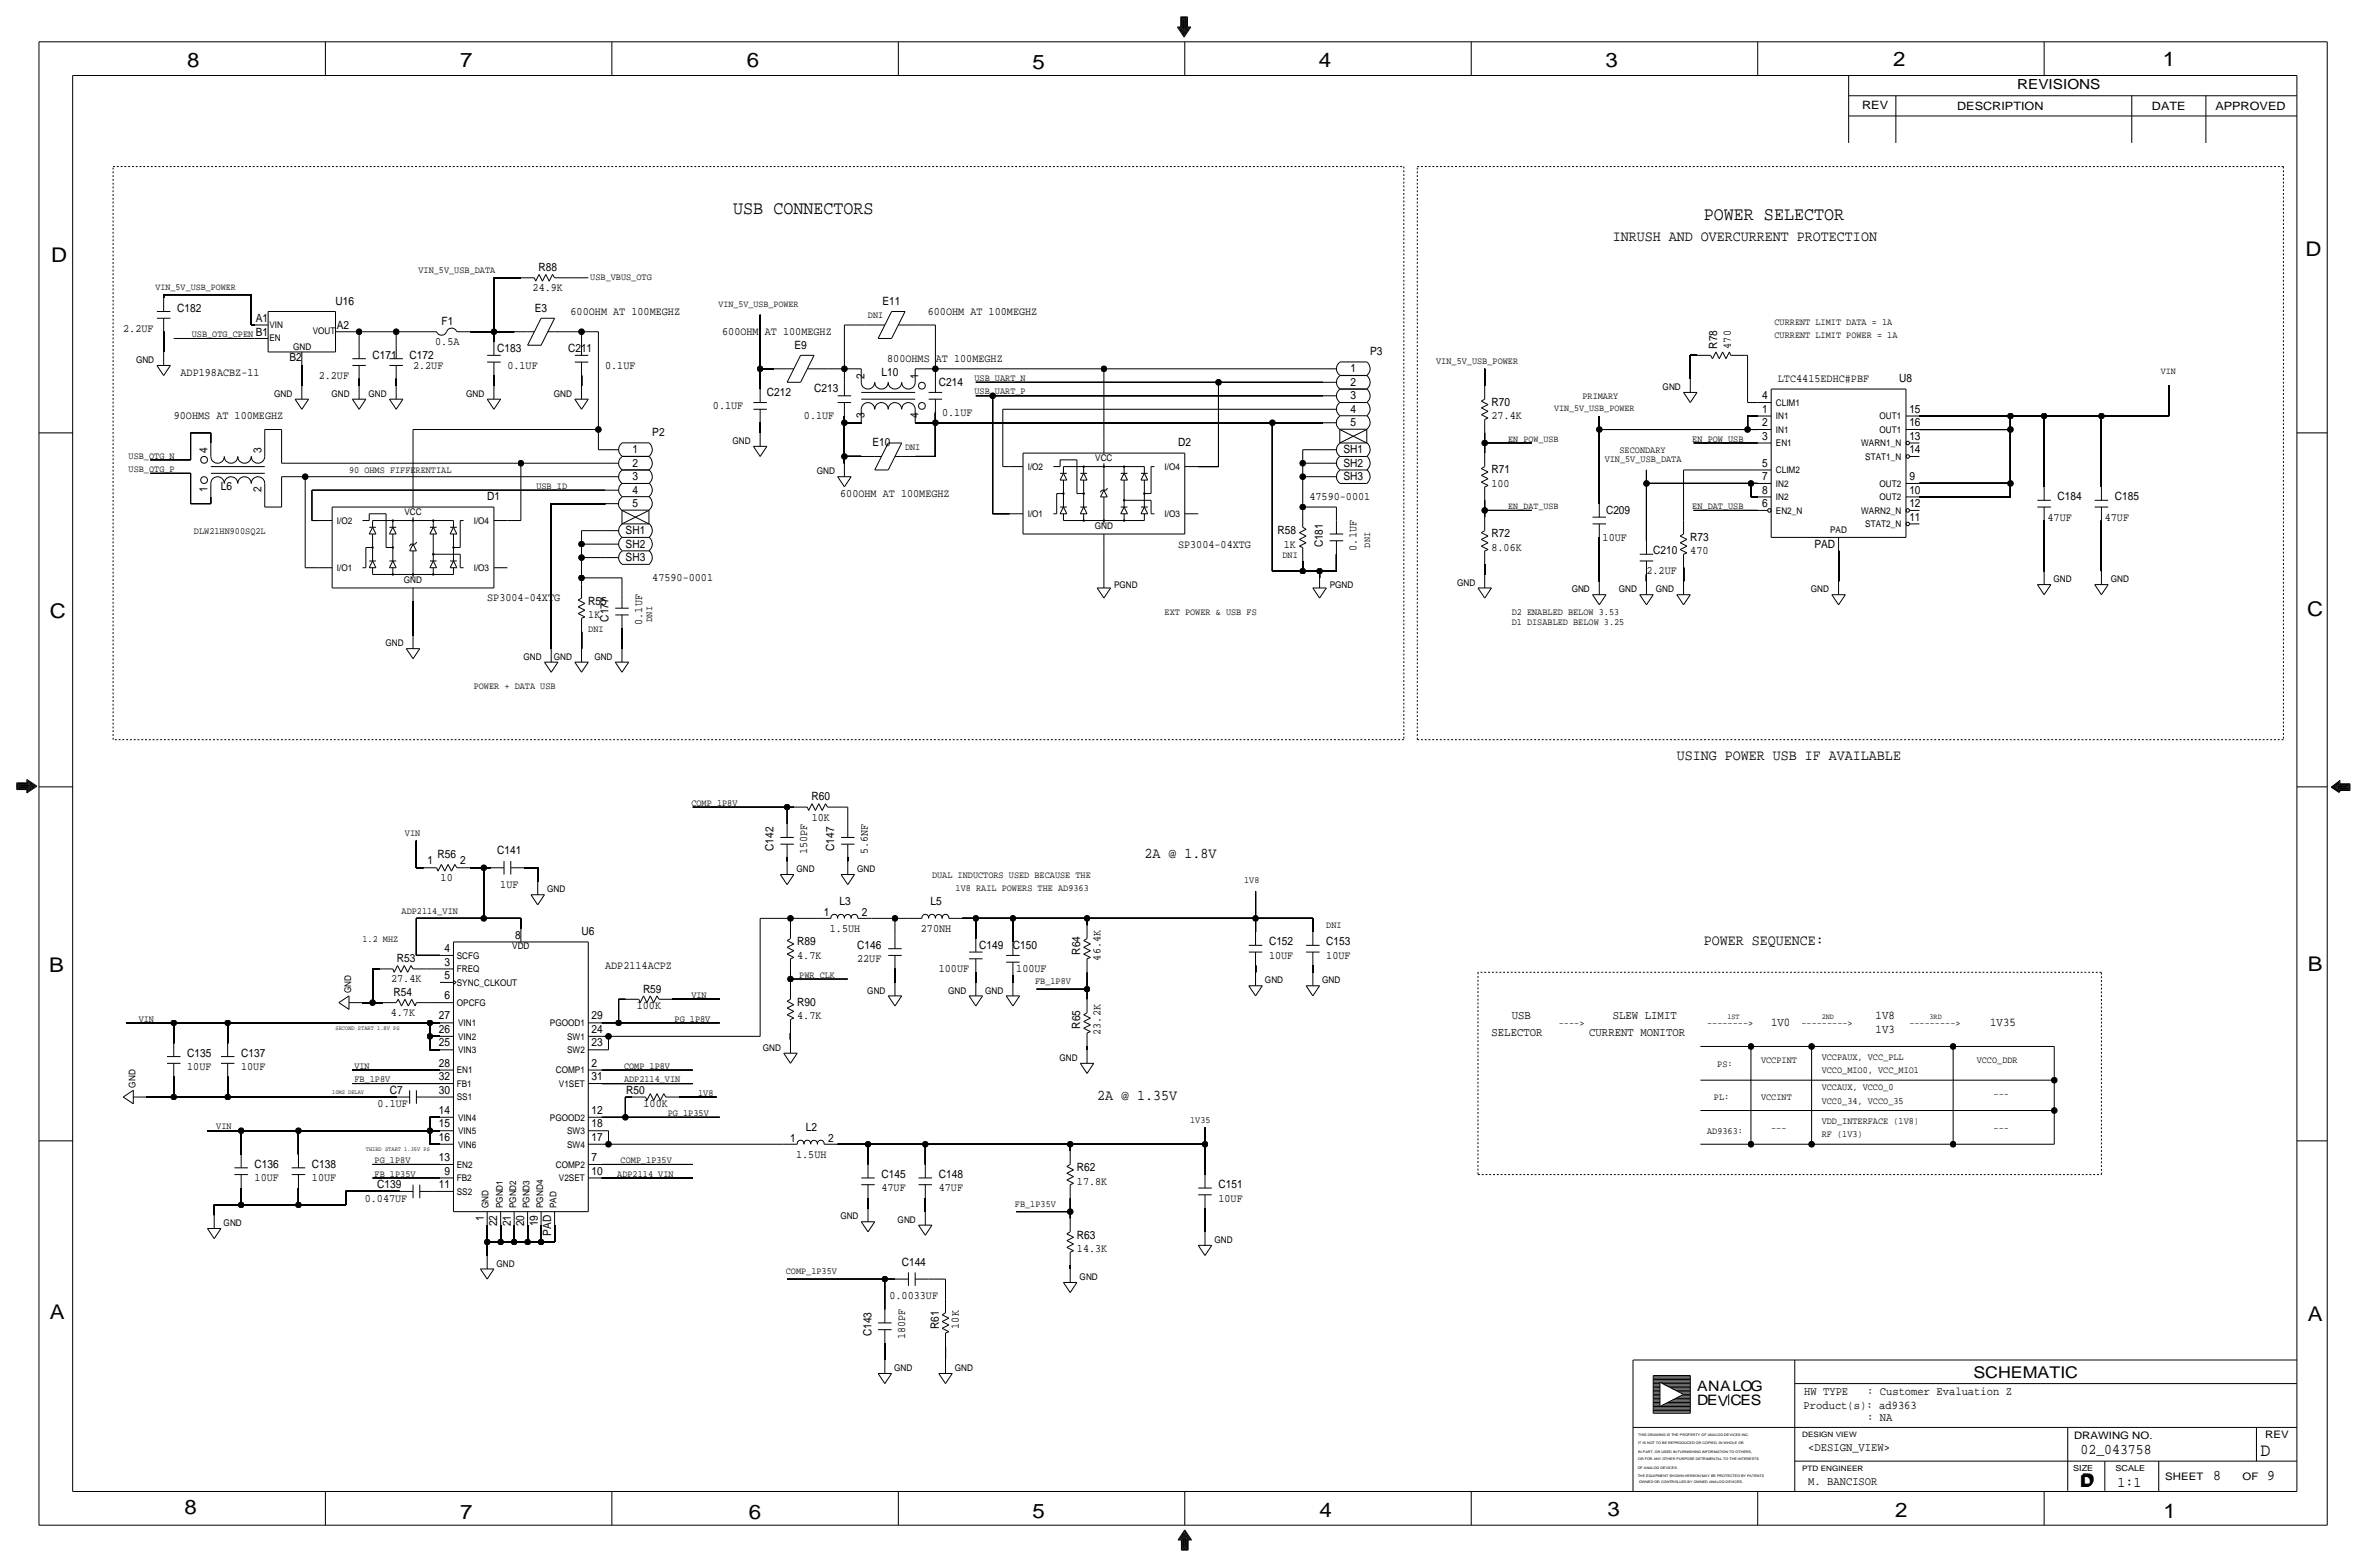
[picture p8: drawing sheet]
<svg xmlns="http://www.w3.org/2000/svg" width="892mm" height="590mm" viewBox="0 0 892 590" stroke-linecap="round" stroke-linejoin="round" font-family="sans-serif">
<defs><g id="words">
<g font-size="7.6">
<text x="70.6" y="25.4">8</text>
<text x="173.4" y="25.4">7</text>
<text x="281.4" y="25.1">6</text>
<text x="389.1" y="26.2">5</text>
<text x="497" y="25.4">4</text>
<text x="605" y="25.1">3</text>
<text x="713.4" y="24.9">2</text>
<text x="815" y="24.9">1</text>
<text x="19.3" y="98.8">D</text>
<text x="868.9" y="96.5">D</text>
<text x="18.7" y="232.7">C</text>
<text x="869.4" y="232.2">C</text>
<text x="869.6" y="365.8">B</text>
<text x="18.5" y="366">B</text>
<text x="18.7" y="496.8">A</text>
<text x="869.6" y="497.6">A</text>
<text x="69.5" y="570.5">8</text>
<text x="173.4" y="572.3">7</text>
<text x="282.1" y="572.3">6</text>
<text x="389.1" y="571.8">5</text>
<text x="497.3" y="571.5">4</text>
<text x="605.7" y="571.2">3</text>
<text x="714.2" y="571.5">2</text>
<text x="815.3" y="572">1</text>
</g>
<g font-size="7.1">
<text x="276.3" y="80.5">USB CONNECTORS</text>
<text x="642.1" y="83.1">POWER SELECTOR</text>
</g>
<text font-size="7" x="851.9" y="548.4">D</text>
<g font-size="6.1">
<text x="743.7" y="518.9">SCHEMATIC</text>
<text x="783.8" y="560.3">D</text>
<text x="784.3" y="559.8">D</text>
</g>
<g font-size="5.6">
<text x="607.8" y="90.7">INRUSH AND OVERCURRENT PROTECTION</text>
<text x="631.9" y="286.3">USING POWER USB IF AVAILABLE</text>
<text x="431.2" y="323.1">2A @ 1.8V</text>
<text x="642.1" y="356.1">POWER SEQUENCE:</text>
<text x="413.5" y="414.5">2A @ 1.35V</text>
<text x="784" y="547.9">02_043758</text>
<text x="834.1" y="557.5">8</text>
<text x="854.4" y="557.5">9</text>
<text x="798" y="560.1">1:1</text>
</g>
<g font-size="5.4">
<text x="639.5" y="524.2">ANALOG</text>
<text x="639.5" y="529.3">DEVCES</text>
</g>
<text font-size="5.2" x="760.2" y="33.5">REVISIONS</text>
<g font-size="4.5">
<text x="569.7" y="384">USB</text>
<text x="607.8" y="384">SLEW LIMIT</text>
<text x="667.5" y="386.6">1V0</text>
<text x="706.8" y="389.1">1V3</text>
<text x="706.8" y="384">1V8</text>
<text x="750" y="386.6">1V35</text>
<text x="562.1" y="390.4">SELECTOR</text>
<text x="598.9" y="390.4">CURRENT MONITOR</text>
</g>
<g font-size="4.4">
<text x="679.9" y="525.5">HW TYPE</text>
<text x="703.6" y="525.5">: Customer Evaluation Z</text>
<text x="679.7" y="530.9">Product(s): ad9363</text>
<text x="703.6" y="535.2">: NA</text>
<text x="681.4" y="546.6">&lt;DESIGN_VIEW&gt;</text>
<text x="681.4" y="559.3">M. BANCISOR</text>
</g>
<g font-size="4.3">
<text x="701.8" y="41.1">REV</text>
<text x="737.6" y="41.4">DESCRIPTION</text>
<text x="811" y="41.4">DATE</text>
<text x="834.8" y="41.4">APPROVED</text>
<text x="202.9" y="102.1">R88</text>
<text x="200.7" y="109.7">24.9K</text>
<text x="66.8" y="117.3">C182</text>
<text x="126.4" y="114.8">U16</text>
<text x="201.6" y="117.3">E3</text>
<text x="215" y="118.6">600OHM AT 100MEGHZ</text>
<text x="332.6" y="114.8">E11</text>
<text x="349.6" y="118.6">600OHM AT 100MEGHZ</text>
<text x="46.4" y="125">2.2UF</text>
<text x="96.4" y="121.4">A1</text>
<text x="126.9" y="124">A2</text>
<text x="166.4" y="122.4">F1</text>
<text x="96.4" y="126.5">B1</text>
<text x="164" y="130">0.5A</text>
<text x="272.2" y="126.2">600OHM AT 100MEGHZ</text>
<text x="299.4" y="131.3">E9</text>
<text x="647.1" y="131.3" transform="rotate(-90 647.1 131.3)">R78</text>
<text x="652.2" y="131.3" transform="rotate(-90 652.2 131.3)">470</text>
<text x="109.1" y="136.1">B2</text>
<text x="140.4" y="135.1">C171</text>
<text x="154.4" y="135.1">C172</text>
<text x="187.4" y="132.6">C183</text>
<text x="214.1" y="132.6">C211</text>
<text x="334.3" y="136.4">800OHMS AT 100MEGHZ</text>
<text x="516.3" y="133.9">P3</text>
<text x="68" y="141.5">ADP198ACBZ-11</text>
<text x="120.1" y="142.7">2.2UF</text>
<text x="155.7" y="138.9">2.2UF</text>
<text x="191.2" y="138.9">0.1UF</text>
<text x="228" y="138.9">0.1UF</text>
<text x="325.8" y="142.7" transform="rotate(-90 325.8 142.7)">2</text>
<text x="332.2" y="141.5">L10</text>
<text x="346.2" y="142.7" transform="rotate(-90 346.2 142.7)">1</text>
<text x="508.9" y="140.2">1</text>
<text x="289" y="149.1">C212</text>
<text x="306.8" y="147.8">C213</text>
<text x="353.8" y="145.3">C214</text>
<text x="508.9" y="145.3">2</text>
<text x="670" y="144">LTC4415EDHC#PBF</text>
<text x="715.7" y="144">U8</text>
<text x="268.7" y="154.2">0.1UF</text>
<text x="508.9" y="155.4">4</text>
<text x="508.9" y="150.4">3</text>
<text x="562.1" y="152.9">R70</text>
<text x="664.1" y="155.4">1</text>
<text x="664.1" y="150.4">4</text>
<text x="719.5" y="155.4">15</text>
<text x="65.5" y="158">90OHMS AT 100MEGHZ</text>
<text x="303" y="158">0.1UF</text>
<text x="325.8" y="157.6" transform="rotate(-90 325.8 157.6)">3</text>
<text x="346.2" y="157.6" transform="rotate(-90 346.2 157.6)">4</text>
<text x="355" y="156.7">0.1UF</text>
<text x="508.9" y="160.5">5</text>
<text x="562.1" y="158">27.4K</text>
<text x="664.1" y="160.5">2</text>
<text x="719.5" y="160.5">16</text>
<text x="245.8" y="164.3">P2</text>
<text x="664.1" y="165.6">3</text>
<text x="719.5" y="165.6">13</text>
<text x="78.2" y="170.7" transform="rotate(-90 78.2 170.7)">4</text>
<text x="98.5" y="170.7" transform="rotate(-90 98.5 170.7)">3</text>
<text x="238.4" y="170.7">1</text>
<text x="328.8" y="168.1">E10</text>
<text x="443.9" y="168.1">D2</text>
<text x="506.3" y="170.7">SH1</text>
<text x="719.5" y="170.7">14</text>
<text x="238.4" y="175.8">2</text>
<text x="506.3" y="175.8">SH2</text>
<text x="562.1" y="178.3">R71</text>
<text x="664.1" y="175.8">5</text>
<text x="78.2" y="185.5" transform="rotate(-90 78.2 185.5)">1</text>
<text x="83.3" y="184.7">L6</text>
<text x="98.5" y="185.5" transform="rotate(-90 98.5 185.5)">2</text>
<text x="238.4" y="185.9">4</text>
<text x="238.4" y="180.8">3</text>
<text x="506.3" y="180.8">SH3</text>
<text x="562.1" y="183.4">100</text>
<text x="664.1" y="180.8">7</text>
<text x="664.1" y="185.9">8</text>
<text x="719.5" y="180.8">9</text>
<text x="719.5" y="185.9">10</text>
<text x="183.6" y="188.5">D1</text>
<text x="238.4" y="191">5</text>
<text x="316.6" y="187.2">600OHM AT 100MEGHZ</text>
<text x="493.5" y="188.5">47590-0001</text>
<text x="664.1" y="191">6</text>
<text x="719.5" y="191">12</text>
<text x="775.4" y="188.5">C184</text>
<text x="797" y="188.5">C185</text>
<text x="605.2" y="193.5">C209</text>
<text x="719.5" y="196.1">11</text>
<text x="771.6" y="196.1">47UF</text>
<text x="793.2" y="196.1">47UF</text>
<text x="235.8" y="201.2">SH1</text>
<text x="481.4" y="201.2">R58</text>
<text x="562.1" y="202.4">R72</text>
<text x="604" y="203.7">10UF</text>
<text x="637" y="203.7">R73</text>
<text x="235.8" y="206.2">SH2</text>
<text x="443.9" y="206.2">SP3004-04XTG</text>
<text x="483.8" y="206.2">1K</text>
<text x="498.6" y="206.2" transform="rotate(-90 498.6 206.2)">C181</text>
<text x="511.3" y="207.4" transform="rotate(-90 511.3 207.4)">0.1UF</text>
<text x="562.1" y="207.5">8.06K</text>
<text x="623" y="208.8">C210</text>
<text x="637" y="208.8">470</text>
<text x="683.7" y="206.2">PAD</text>
<text x="235.8" y="211.3">SH3</text>
<text x="245.8" y="218.9">47590-0001</text>
<text x="620.5" y="216.4">2.2UF</text>
<text x="183.6" y="226.6">SP3004-04XTG</text>
<text x="221.7" y="227.8">R55</text>
<text x="221.7" y="232.9">1K</text>
<text x="229.3" y="234.2" transform="rotate(-90 229.3 234.2)">C177</text>
<text x="242" y="235.3" transform="rotate(-90 242 235.3)">0.1UF</text>
<text x="305.8" y="301.5">R60</text>
<text x="305.9" y="309.1">10K</text>
<text x="164.8" y="323.1">R56</text>
<text x="187.4" y="321.8">C141</text>
<text x="291.5" y="320.5" transform="rotate(-90 291.5 320.5)">C142</text>
<text x="304.2" y="321.7" transform="rotate(-90 304.2 321.7)">150PF</text>
<text x="314.4" y="320.5" transform="rotate(-90 314.4 320.5)">C147</text>
<text x="327.1" y="321.7" transform="rotate(-90 327.1 321.7)">5.6NF</text>
<text x="161.1" y="325.6">1</text>
<text x="173.4" y="325.6">2</text>
<text x="166.1" y="332">10</text>
<text x="188.5" y="334.5">1UF</text>
<text x="316.3" y="340.9">L3</text>
<text x="350.6" y="340.9">L5</text>
<text x="310.5" y="344.9">1</text>
<text x="324.8" y="344.9">2</text>
<text x="194.2" y="353.6">8</text>
<text x="219.2" y="352.3">U6</text>
<text x="312.7" y="351">1.5UH</text>
<text x="347" y="351">270NH</text>
<text x="167.5" y="358.6">4</text>
<text x="300.4" y="356.1">R89</text>
<text x="323" y="357.4">C146</text>
<text x="369" y="357.4">C149</text>
<text x="381.7" y="357.4">C150</text>
<text x="407.1" y="359.6" transform="rotate(-90 407.1 359.6)">R64</text>
<text x="478.2" y="356.1">C152</text>
<text x="499.8" y="356.1">C153</text>
<text x="149.6" y="362.5">R53</text>
<text x="167.5" y="363.7">3</text>
<text x="228" y="365">ADP2114ACPZ</text>
<text x="300.4" y="361.2">4.7K</text>
<text x="323" y="362.5">22UF</text>
<text x="414.7" y="361.8" transform="rotate(-90 414.7 361.8)">46.4K</text>
<text x="478.2" y="361.2">10UF</text>
<text x="499.8" y="361.2">10UF</text>
<text x="147.4" y="370.1">27.4K</text>
<text x="167.5" y="368.8">5</text>
<text x="353.8" y="366.3">100UF</text>
<text x="383" y="366.3">100UF</text>
<text x="148.3" y="375.2">R54</text>
<text x="167.5" y="376.4">6</text>
<text x="242.3" y="373.9">R59</text>
<text x="147.3" y="382.8">4.7K</text>
<text x="240" y="380.2">100K</text>
<text x="300.4" y="379">R90</text>
<text x="165.4" y="384">27</text>
<text x="165.4" y="389.1">26</text>
<text x="223" y="389.1">24</text>
<text x="223" y="384">29</text>
<text x="300.4" y="384">4.7K</text>
<text x="407.1" y="387.6" transform="rotate(-90 407.1 387.6)">R65</text>
<text x="414.7" y="389.8" transform="rotate(-90 414.7 389.8)">23.2K</text>
<text x="165.4" y="394.2">25</text>
<text x="223" y="394.2">23</text>
<text x="70.6" y="398">C135</text>
<text x="90.9" y="398">C137</text>
<text x="165.4" y="401.8">28</text>
<text x="223" y="401.8">2</text>
<text x="70.6" y="403.1">10UF</text>
<text x="90.9" y="403.1">10UF</text>
<text x="165.4" y="406.9">32</text>
<text x="223" y="406.9">31</text>
<text x="146.9" y="412">C7</text>
<text x="165.4" y="412">30</text>
<text x="236" y="412">R50</text>
<text x="142.3" y="417.1">0.1UF</text>
<text x="165.4" y="419.6">14</text>
<text x="223" y="419.6">12</text>
<text x="242.5" y="417.1">100K</text>
<text x="165.4" y="424.7">15</text>
<text x="223" y="424.7">18</text>
<text x="303.6" y="426">L2</text>
<text x="165.4" y="429.8">16</text>
<text x="223" y="429.8">17</text>
<text x="297.8" y="430">1</text>
<text x="312.1" y="430">2</text>
<text x="165.4" y="437.4">13</text>
<text x="223" y="437.4">7</text>
<text x="300" y="436.1">1.5UH</text>
<text x="96" y="439.9">C136</text>
<text x="117.6" y="439.9">C138</text>
<text x="167.5" y="442.5">9</text>
<text x="223" y="442.5">10</text>
<text x="332.2" y="443.7">C145</text>
<text x="353.8" y="443.7">C148</text>
<text x="405.8" y="441.2">R62</text>
<text x="96" y="445">10UF</text>
<text x="117.6" y="445">10UF</text>
<text x="142.2" y="447.5">C139</text>
<text x="165.4" y="447.5">11</text>
<text x="332.2" y="448.8">47UF</text>
<text x="353.8" y="448.8">47UF</text>
<text x="405.8" y="446.3">17.8K</text>
<text x="459.2" y="447.5">C151</text>
<text x="137.5" y="452.6">0.047UF</text>
<text x="459.2" y="452.6">10UF</text>
<text x="182.3" y="459.8" transform="rotate(-90 182.3 459.8)">1</text>
<text x="187.4" y="462" transform="rotate(-90 187.4 462)">22</text>
<text x="192.5" y="462" transform="rotate(-90 192.5 462)">21</text>
<text x="197.6" y="462" transform="rotate(-90 197.6 462)">20</text>
<text x="202.6" y="462" transform="rotate(-90 202.6 462)">19</text>
<text x="207.7" y="465.6" transform="rotate(-90 207.7 465.6)">PAD</text>
<text x="405.8" y="466.6">R63</text>
<text x="405.8" y="471.7">14.3K</text>
<text x="339.8" y="476.8">C144</text>
<text x="335.2" y="489.5">0.0033UF</text>
<text x="328.4" y="503.4" transform="rotate(-90 328.4 503.4)">C143</text>
<text x="353.8" y="500.6" transform="rotate(-90 353.8 500.6)">R61</text>
<text x="361.4" y="500.5" transform="rotate(-90 361.4 500.5)">10K</text>
<text x="341.1" y="504.6" transform="rotate(-90 341.1 504.6)">180PF</text>
</g>
<g font-size="3.9">
<text x="781.6" y="542.1">DRAWING NO.</text>
<text x="853.6" y="541.8">REV</text>
<text x="816" y="557.4">SHEET</text>
<text x="845.1" y="557.5">OF</text>
</g>
<g font-size="3.6">
<text x="157.7" y="102.9">VIN_5V_USB_DATA</text>
<text x="222.5" y="105.4">USB_VBUS_OTG</text>
<text x="327.1" y="119.9">DNI</text>
<text x="668.7" y="122.4">CURRENT LIMIT DATA = 1A</text>
<text x="72.3" y="127">USB_OTG_CPEN</text>
<text x="668.7" y="127.5">CURRENT LIMIT POWER = 1A</text>
<text x="541.2" y="137.2">VIN_5V_USB_POWER</text>
<text x="367.2" y="143.5">USB_UART_N</text>
<text x="367.2" y="148.6">USB_UART_P</text>
<text x="596.3" y="150.4">PRIMARY</text>
<text x="637.7" y="166.4">EN_POW_USB</text>
<text x="48.5" y="172.7">USB_OTG_N</text>
<text x="341.1" y="169.4">DNI</text>
<text x="604.7" y="174">VIN_5V_USB_DATA</text>
<text x="610.3" y="170.7">SECONDARY</text>
<text x="48.5" y="177.8">USB_OTG_P</text>
<text x="131.5" y="178.3">90 OHMS FIFFERENTIAL</text>
<text x="202.1" y="184.1">USB_ID</text>
<text x="637.7" y="191.8">EN_DAT_USB</text>
<text x="73.1" y="201.2">DLW21HN900SQ2L</text>
<text x="516.3" y="206.2" transform="rotate(-90 516.3 206.2)">DNI</text>
<text x="483.3" y="210.1">DNI</text>
<text x="438.9" y="231.6">EXT POWER &amp; USB FS</text>
<text x="569.7" y="231.6">D2 ENABLED BELOW 3.53</text>
<text x="221.7" y="238">DNI</text>
<text x="245.8" y="234.2" transform="rotate(-90 245.8 234.2)">DNI</text>
<text x="569.7" y="235.5">D1 DISABLED BELOW 3.25</text>
<text x="178.5" y="259.6">POWER + DATA USB</text>
<text x="260.6" y="303.5">COMP_1P8V</text>
<text x="152.6" y="315">VIN</text>
<text x="351.2" y="330.7">DUAL INDUCTORS USED BECAUSE THE</text>
<text x="360.1" y="335.8">1V8 RAIL POWERS THE AD9363</text>
<text x="468.8" y="332.7">1V8</text>
<text x="151.3" y="344.2">ADP2114_VIN</text>
<text x="499.8" y="349.8">DNI</text>
<text x="136.6" y="354.8">1.2 MHZ</text>
<text x="301.2" y="368.3">PWR_CLK</text>
<text x="390.1" y="370.8">FB_1P8V</text>
<text x="260.6" y="375.9">VIN</text>
<text x="52.3" y="384.8">VIN</text>
<text x="254.2" y="384.8">PG_1P8V</text>
<text x="587.5" y="386.6">----&gt;</text>
<text x="643.3" y="386.6">--------&gt;</text>
<text x="678.9" y="386.6">---------&gt;</text>
<text x="719.5" y="386.6">---------&gt;</text>
<text x="647.1" y="401.8">PS:</text>
<text x="663.7" y="400.6">VCCPINT</text>
<text x="686.5" y="399.3">VCCPAUX, VCC_PLL</text>
<text x="744.9" y="400.6">VCCO_DDR</text>
<text x="133.6" y="407.7">FB_1P8V</text>
<text x="133.6" y="402.6">VIN</text>
<text x="235.2" y="402.6">COMP_1P8V</text>
<text x="235.2" y="407.7">ADP2114_VIN</text>
<text x="686.5" y="404.4">VCCO_MIO0, VCC_MIO1</text>
<text x="263.1" y="412.7">1V8</text>
<text x="686.5" y="410.7">VCCAUX, VCCO_0</text>
<text x="751.3" y="413.3">---</text>
<text x="645.9" y="414.5">PL:</text>
<text x="663.7" y="414.5">VCCINT</text>
<text x="686.5" y="415.8">VCC0_34, VCCO_35</text>
<text x="81.5" y="425.4">VIN</text>
<text x="251.7" y="420.4">PG_1P35V</text>
<text x="448.5" y="422.9">1V35</text>
<text x="667.5" y="426">---</text>
<text x="686.5" y="423.4">VDD_INTERFACE (1V8)</text>
<text x="751.3" y="426">---</text>
<text x="643.3" y="427.2">AD9363:</text>
<text x="686.5" y="428.5">RF (1V3)</text>
<text x="141.2" y="443.2">FB_1P35V</text>
<text x="141.2" y="438.1">PG_1P8V</text>
<text x="232.6" y="443.2">ADP2114_VIN</text>
<text x="233.9" y="438.1">COMP_1P35V</text>
<text x="382.5" y="454.7">FB_1P35V</text>
<text x="296.1" y="480.1">COMP_1P35V</text>
</g>
<g font-size="3.5">
<text x="58.6" y="109.2">VIN_5V_USB_POWER</text>
<text x="270.7" y="115.6">VIN_5V_USB_POWER</text>
<text x="101.5" y="123.4">VIN</text>
<text x="117.9" y="126">VOUT</text>
<text x="101.5" y="128.5">EN</text>
<text x="110.5" y="131.8">GND</text>
<text x="51.3" y="136.8">GND</text>
<text x="814.3" y="141">VIN</text>
<text x="103.3" y="149.5">GND</text>
<text x="124.9" y="149.5">GND</text>
<text x="138.9" y="149.5">GND</text>
<text x="175.7" y="149.5">GND</text>
<text x="208.7" y="149.5">GND</text>
<text x="626.6" y="147">GND</text>
<text x="585.7" y="154.9">VIN_5V_USB_POWER</text>
<text x="669.2" y="152.9">CLIM1</text>
<text x="669.2" y="158">IN1</text>
<text x="708.3" y="158">OUT1</text>
<text x="276.1" y="167.3">GND</text>
<text x="568.4" y="166.4">EN_POW_USB</text>
<text x="669.2" y="163.1">IN1</text>
<text x="708.3" y="163.1">OUT1</text>
<text x="412.7" y="173.7">VCC</text>
<text x="669.2" y="168.1">EN1</text>
<text x="701.4" y="168.1">WARN1_N</text>
<text x="702.9" y="173.2">STAT1_N</text>
<text x="307.8" y="178.7">GND</text>
<text x="387.3" y="177">I/O2</text>
<text x="438.9" y="177">I/O4</text>
<text x="669.2" y="178.3">CLIM2</text>
<text x="669.2" y="183.4">IN2</text>
<text x="708.3" y="183.4">OUT2</text>
<text x="568.4" y="191.8">EN_DAT_USB</text>
<text x="669.2" y="188.5">IN2</text>
<text x="708.3" y="188.5">OUT2</text>
<text x="126.9" y="197.4">I/O2</text>
<text x="152.4" y="194.1">VCC</text>
<text x="178.5" y="197.4">I/O4</text>
<text x="387.3" y="194.8">I/O1</text>
<text x="438.9" y="194.8">I/O3</text>
<text x="669.2" y="193.5">EN2_N</text>
<text x="701.4" y="193.5">WARN2_N</text>
<text x="412.6" y="199.4">GND</text>
<text x="689.7" y="200.7">PAD</text>
<text x="702.9" y="198.6">STAT2_N</text>
<text x="126.9" y="215.1">I/O1</text>
<text x="178.5" y="215.1">I/O3</text>
<text x="152.2" y="219.7">GND</text>
<text x="419.8" y="221.4">PGND</text>
<text x="501.1" y="221.4">PGND</text>
<text x="549.1" y="220.6">GND</text>
<text x="773.9" y="219.4">GND</text>
<text x="795.5" y="219.4">GND</text>
<text x="592.3" y="223.2">GND</text>
<text x="610.1" y="223.2">GND</text>
<text x="624" y="223.2">GND</text>
<text x="682.5" y="223.2">GND</text>
<text x="145.2" y="243.5">GND</text>
<text x="197.3" y="248.6">GND</text>
<text x="208.7" y="248.6">GND</text>
<text x="224" y="248.6">GND</text>
<text x="300.2" y="328.6">GND</text>
<text x="323" y="328.6">GND</text>
<text x="206.2" y="336.2">GND</text>
<text x="193" y="357.6">VDD</text>
<text x="172.2" y="361.2">SCFG</text>
<text x="172.2" y="371.3">SYNC_CLKOUT</text>
<text x="172.2" y="366.3">FREQ</text>
<text x="476.7" y="370.5">GND</text>
<text x="498.3" y="370.5">GND</text>
<text x="132.4" y="374.1" transform="rotate(-90 132.4 374.1)">GND</text>
<text x="326.9" y="374.3">GND</text>
<text x="357.3" y="374.3">GND</text>
<text x="371.3" y="374.3">GND</text>
<text x="172.2" y="379">OPCFG</text>
<text x="172.7" y="386.6">VIN1</text>
<text x="207.2" y="386.6">PGOOD1</text>
<text x="172.7" y="391.7">VIN2</text>
<text x="213.7" y="391.7">SW1</text>
<text x="287.5" y="395.9">GND</text>
<text x="172.7" y="396.7">VIN3</text>
<text x="213.7" y="396.7">SW2</text>
<text x="399.2" y="399.7">GND</text>
<text x="172.2" y="404.4">EN1</text>
<text x="209.5" y="404.4">COMP1</text>
<text x="51.1" y="409.7" transform="rotate(-90 51.1 409.7)">GND</text>
<text x="172.2" y="409.4">FB1</text>
<text x="210.6" y="409.4">V1SET</text>
<text x="172.2" y="414.5">SS1</text>
<text x="172.7" y="422.1">VIN4</text>
<text x="207.2" y="422.1">PGOOD2</text>
<text x="172.7" y="427.2">VIN5</text>
<text x="213.7" y="427.2">SW3</text>
<text x="172.7" y="432.3">VIN6</text>
<text x="213.7" y="432.3">SW4</text>
<text x="172.2" y="439.9">EN2</text>
<text x="209.5" y="439.9">COMP2</text>
<text x="172.2" y="445">FB2</text>
<text x="210.6" y="445">V2SET</text>
<text x="172.2" y="450.1">SS2</text>
<text x="184.1" y="455.2" transform="rotate(-90 184.1 455.2)">GND</text>
<text x="189.4" y="455.2" transform="rotate(-90 189.4 455.2)">PGND1</text>
<text x="194.5" y="455.2" transform="rotate(-90 194.5 455.2)">PGND2</text>
<text x="199.6" y="455.2" transform="rotate(-90 199.6 455.2)">PGND3</text>
<text x="204.7" y="455.1" transform="rotate(-90 204.7 455.1)">PGND4</text>
<text x="209.8" y="455.2" transform="rotate(-90 209.8 455.2)">PAD</text>
<text x="84.3" y="461.9">GND</text>
<text x="316.7" y="459.4">GND</text>
<text x="338.3" y="460.7">GND</text>
<text x="457.7" y="468.3">GND</text>
<text x="187.1" y="477.2">GND</text>
<text x="406.9" y="482.2">GND</text>
<text x="337" y="516.5">GND</text>
<text x="359.9" y="516.5">GND</text>
</g>
<g font-size="3.1">
<text x="781.3" y="554">SIZE</text>
<text x="797.3" y="554">SCALE</text>
</g>
<g font-size="2.9">
<text x="651" y="384">1ST</text>
<text x="686.5" y="384">2ND</text>
<text x="727.2" y="384">3RD</text>
</g>
<g font-size="2.8">
<text x="679.1" y="541.3">DESIGN VIEW</text>
<text x="679.1" y="554">PTD ENGINEER</text>
</g>
<g font-size="2.3">
<text x="126.4" y="387.9">SECOND START 1.8V PS</text>
<text x="125.2" y="412">10MS DELAY</text>
<text x="137.9" y="433.6">THIRD START 1.35V PS</text>
</g>
<g font-size="1.3">
<text x="617.3" y="541.1">THIS DRAWING IS THE PROPERTY OF ANALOG DEVICES INC.</text>
<text x="617.3" y="543.9">IT IS NOT TO BE REPRODUCED OR COPIED, IN WHOLE OR</text>
<text x="617.3" y="547.2">IN PART, OR USED IN FURNISHING INFORMATION TO OTHERS,</text>
<text x="617.3" y="550">OR FOR ANY OTHER PURPOSE DETRIMENTAL TO THE INTERESTS</text>
<text x="617.2" y="556.3">THE EQUIPMENT SHOWN HEREON MAY BE PROTECTED BY PATENTS</text>
<text x="617.2" y="553.2">OF ANALOG DEVICES.</text>
<text x="617.7" y="558.8">OWNED OR CONTROLLED BY OWNED ANALOG DEVICES.</text>
</g>
</g></defs>
<!-- layer: Nets -->
<g fill="none" stroke="#000" stroke-width=".38">
<path d="M61.7 111v1.3zM61.7 111h33zM94.7 111v11.4zM186.1 104.6v20.4zM186.1 104.6h10.2zM214.1 104.6h7.6zM286.5 118.6v20.3zM61.7 125v7.6zM65.5 127.5h30.5zM94.7 122.4h1.3zM113.7 137.7v7.6zM131.5 125h3.8z"/>
<path d="M135.3 125v5zM135.3 125h14zM149.3 125v5zM149.3 125h10.2zM177.2 125h8.9zM186.1 125v3.8zM186.1 125h7.7zM214.1 125h5.1zM219.2 125v3.8zM219.2 125h6.3zM225.5 125v36.8zM286.5 138.9v7.7z"/>
<path d="M286.5 138.9h5zM311.9 138.9h6.3zM318.2 138.9v5.1zM318.2 138.9h6.4zM318.2 122.4v16.5zM318.2 122.4h7.6zM344.9 138.9h7.6zM346.2 122.4h6.3zM352.5 138.9v3.8zM352.5 138.9h63.5zM352.5 122.4v16.5zM416 138.9v26.7z"/>
<path d="M416 138.9h82.6zM559.5 138.9v6.4zM637 133.9v8.8zM637 133.9h2.5zM657.3 133.9h1.3zM658.6 133.9v17.7zM135.3 142.7v2.6zM149.3 142.7v2.6zM186.1 141.5v3.8zM219.2 141.5v3.8zM286.5 159.3v3.8zM318.2 159.3v12.7z"/>
<path d="M318.2 159.3h6.4zM318.2 156.7v2.6zM344.9 159.3h7.6zM352.5 159.3v12.7zM352.5 155.4v3.9zM352.5 159.3h127zM367.7 149.1h6.4zM367.7 144h91.5zM374.1 149.1v44.4zM374.1 149.1h124.5zM377.9 154.2v21.6zM377.9 154.2h120.7z"/>
<path d="M459.2 144v31.8zM459.2 144h39.4zM479.5 159.3v55.8zM479.5 159.3h19.1zM602.7 156.7v5.1zM658.6 156.7h3.8zM658.6 156.7v5.1zM658.6 151.6h3.8zM723.3 156.7h34.3zM757.6 156.7v5.1zM757.6 156.7h12.7zM770.3 156.7v26.7z"/>
<path d="M770.3 156.7h21.6zM791.9 156.7v26.7zM791.9 156.7h25.4zM817.3 145.3v11.4zM56.6 173.2h15.2zM56.6 178.3h15.2zM71.8 163.1v10.1zM71.8 163.1h7.7zM71.8 178.3v11.4zM79.5 163.1v3.8zM99.8 161.8v5.1zM99.8 161.8h6.3z"/>
<path d="M106.1 161.8v12.7zM106.1 174.5h90.2zM106.1 179.6v11.4zM106.1 179.6h8.9zM115 179.6h113zM115 179.6v34.3zM155.7 161.8v24.1zM155.7 161.8h69.8zM196.3 174.5h31.7zM196.3 174.5v21.6zM225.5 169.4h2.5zM225.5 161.8v7.6z"/>
<path d="M318.2 172v2.5zM318.2 172h6.4zM344.9 172h7.6zM377.9 175.8h2.5zM451.6 175.8h7.6zM490.9 179.6v11.4zM490.9 179.6h7.7zM490.9 174.5v5.1zM490.9 174.5h7.7zM490.9 169.4v5.1zM490.9 169.4h7.7zM559.5 166.9v3.8z"/>
<path d="M559.5 163.1v3.8zM559.5 166.9h17.8zM602.7 161.8v27.9zM602.7 161.8h55.9zM620.5 177v5.1zM634.4 177v19.1zM634.4 177h28zM638.3 166.9h24.1zM658.6 161.8h3.8zM723.3 161.8h34.3zM757.6 161.8v20.3zM71.8 189.7h7.7z"/>
<path d="M79.5 187.2v2.5zM99.8 187.2v3.8zM99.8 191h6.3zM117.6 196.1h2.5zM117.6 184.7v11.4zM117.6 184.7h110.4zM191.2 196.1h5.1zM207.7 189.7v54.6zM207.7 189.7h20.3zM219.2 199.9h8.8zM219.2 199.9v5.1zM374.1 193.5h6.3z"/>
<path d="M490.9 191v2.5zM490.9 191h12.7zM503.6 191v5.1zM559.5 192.3v2.5zM559.5 188.5v3.8zM559.5 192.3h17.8zM620.5 182.1v21.6zM620.5 182.1h39.3zM638.3 192.3h24.1zM659.8 187.2h2.6zM659.8 182.1v5.1zM659.8 182.1h2.6z"/>
<path d="M723.3 187.2h34.3zM723.3 182.1h34.3zM757.6 182.1v5.1zM770.3 196.1v19zM791.9 196.1v19zM115 213.9h5.1zM219.2 205h8.8zM219.2 205v5.1zM219.2 210.1h8.8zM219.2 217.7v2.5zM219.2 210.1v7.6zM219.2 217.7h15.2z"/>
<path d="M234.4 217.7v6.3zM416 206.2v11.5zM479.5 215.1h11.4zM490.9 211.3v3.8zM490.9 215.1h6.4zM497.3 215.1v2.6zM497.3 215.1h6.3zM503.6 208.8v6.3zM559.5 212.6v3.8zM602.7 202.4v16.5zM620.5 216.4v2.5zM634.4 213.9v5z"/>
<path d="M692.9 207.5v11.4zM155.7 226.6v12.7zM219.2 238v6.3zM234.4 236.7v7.6zM156.9 316.7v10.2zM261.1 304h35.5zM296.6 304v6.4zM296.6 304h2.6zM316.9 304h2.6zM319.5 304v6.4zM156.9 326.9h2.6zM177.2 326.9h5.1z"/>
<path d="M182.3 326.9h2.6zM182.3 326.9v19zM197.6 326.9h5zM202.6 326.9v5.1zM296.6 323.1v1.3zM319.5 323.1v1.3zM473.2 335.8v10.1zM156.9 345.9h25.4zM156.9 345.9v14zM156.9 359.9h8.9zM182.3 345.9h14zM196.3 345.9v3.9z"/>
<path d="M286.5 345.9v44.5zM286.5 345.9h11.4zM297.9 345.9v2.6zM297.9 345.9h10.2zM328.4 345.9h8.9zM337.3 345.9v6.4zM337.3 345.9h5zM362.7 345.9h5zM367.7 345.9v7.7zM367.7 345.9h14zM381.7 345.9v8.9zM381.7 345.9h28z"/>
<path d="M409.7 345.9v2.6zM409.7 345.9h63.5zM473.2 345.9v5.1zM473.2 345.9h21.5zM494.7 345.9v5.1zM136.6 377.7h3.8zM140.4 377.7h3.8zM140.4 365v12.7zM140.4 365h2.6zM160.7 365h5.1zM162 377.7h3.8zM233.1 376.4h2.6z"/>
<path d="M233.1 376.4v8.9zM253.4 376.4h17.8zM297.9 368.8v2.5zM297.9 368.8h21.6zM297.9 366.3v2.5zM337.3 365v5.1zM367.7 366.3v3.8zM381.7 367.5v2.6zM390.6 372.6h19.1zM409.7 372.6v3.8zM409.7 366.3v6.3zM473.2 363.7v2.6z"/>
<path d="M494.7 363.7v2.6zM47.7 385.3h17.8zM65.5 385.3v7.6zM65.5 385.3h20.3zM85.8 385.3v7.6zM85.8 385.3h76.2zM162 395.5h3.8zM162 390.4v5.1zM162 390.4h3.8zM162 385.3v5.1zM162 385.3h3.8zM226.8 395.5h2.5z"/>
<path d="M226.8 390.4h2.5zM226.8 385.3h6.3zM229.3 390.4v5.1zM229.3 390.4h57.2zM233.1 385.3h38.1zM297.9 389.1v2.6zM409.7 394.2v1.3zM640.8 394.2h19zM659.8 394.2v36.8zM659.8 394.2h22.9zM682.7 394.2v36.8zM682.7 394.2h53.3z"/>
<path d="M736 394.2v36.8zM736 394.2h38.1zM774.1 394.2v12.7zM55.3 413.3h10.2zM65.5 405.6v7.7zM65.5 413.3h20.3zM85.8 405.6v7.7zM85.8 413.3h63.5zM132.8 403.1h33zM132.8 408.2h33zM162 413.3h3.8zM226.8 403.1h34.3z"/>
<path d="M226.8 408.2h34.3zM235.7 413.3h2.5zM235.7 413.3v7.6zM256 413.3h14zM640.8 418.3h133.3zM640.8 406.9h133.3zM774.1 418.3v12.7zM774.1 406.9v11.4zM78.2 426h12.7zM90.9 426v8.8zM90.9 426h21.6zM112.5 426v8.8z"/>
<path d="M112.5 426h49.5zM140.4 438.7h25.4zM162 431h3.8zM162 420.9h3.8zM162 420.9v5.1zM162 426v5zM162 426h3.8zM226.8 420.9h8.9zM226.8 431h2.5zM226.8 426h2.5zM226.8 438.7h34.3zM229.3 431h66.1z"/>
<path d="M229.3 426v5zM235.7 420.9h35.5zM315.7 431h11.4zM327.1 431v7.7zM327.1 431h21.6zM348.7 431v7.7zM348.7 431h54.6zM403.3 431v2.6zM403.3 431h50.8zM454.1 431v11.5zM454.1 424.7v6.3zM640.8 431h19z"/>
<path d="M659.8 431h22.9zM682.7 431h53.3zM736 431h38.1zM80.7 453.9v3.8zM80.7 453.9h10.2zM90.9 447.5v6.4zM90.9 453.9h21.6zM112.5 447.5v6.4zM112.5 453.9h17.8zM130.3 448.8h20.3zM130.3 448.8v5.1zM140.4 443.7h25.4z"/>
<path d="M163.3 448.8h2.5zM226.8 443.7h34.3zM327.1 451.4v3.8zM348.7 451.4v5zM383 456.4h20.3zM403.3 456.4v2.6zM403.3 451.4v5zM454.1 455.2v8.9zM183.6 467.9v5zM183.6 461.5v6.4zM183.6 467.9h5.1zM188.7 461.5v6.4z"/>
<path d="M188.7 467.9h5.1zM193.8 461.5v6.4zM193.8 467.9h5zM198.8 461.5v6.4zM198.8 467.9h5.1zM203.9 461.5v6.4zM203.9 467.9h5.1zM209 461.5v6.4zM403.3 476.8v1.2zM296.6 481.8h36.9zM333.5 481.8v11.5zM333.5 481.8h3.8z"/>
<path d="M350 481.8h6.3zM356.3 481.8v7.7zM333.5 506v6.3zM356.3 507.2v5.1z"/>
</g>
<path d="M42.6 62.7h486.4M529 62.7v215.9M534.1 62.7h326.4M860.5 62.7v215.9M42.6 278.6v-215.9M529 278.6h-486.4M534.1 278.6v-215.9M860.5 278.6h-326.4M557 366.3v76.2M791.9 366.3h-234.9M557 442.5h234.9M791.9 442.5v-76.2" fill="none" stroke="#000" stroke-width=".38" stroke-dasharray=".7" stroke-linecap="butt"/>
<g fill="#000" stroke="#000" stroke-width=".38">
<circle cx="135.3" cy="125" r="1.07"/>
<circle cx="149.3" cy="125" r="1.07"/>
<circle cx="186.1" cy="125" r="1.07"/>
<circle cx="219.2" cy="125" r="1.07"/>
<circle cx="286.5" cy="138.9" r="1.07"/>
<circle cx="318.2" cy="138.9" r="1.07"/>
<circle cx="352.5" cy="138.9" r="1.07"/>
<circle cx="416" cy="138.9" r="1.07"/>
<circle cx="318.2" cy="159.3" r="1.07"/>
<circle cx="352.5" cy="159.3" r="1.07"/>
<circle cx="374.1" cy="149.1" r="1.07"/>
<circle cx="459.2" cy="144" r="1.07"/>
<circle cx="479.5" cy="159.3" r="1.07"/>
<circle cx="757.6" cy="156.7" r="1.07"/>
<circle cx="770.3" cy="156.7" r="1.07"/>
<circle cx="791.9" cy="156.7" r="1.07"/>
<circle cx="115" cy="179.6" r="1.07"/>
<circle cx="196.3" cy="174.5" r="1.07"/>
<circle cx="225.5" cy="161.8" r="1.07"/>
<circle cx="318.2" cy="172" r="1.07"/>
<circle cx="490.9" cy="179.6" r="1.07"/>
<circle cx="490.9" cy="174.5" r="1.07"/>
<circle cx="559.5" cy="166.9" r="1.07"/>
<circle cx="602.7" cy="161.8" r="1.07"/>
<circle cx="658.6" cy="161.8" r="1.07"/>
<circle cx="757.6" cy="161.8" r="1.07"/>
<circle cx="490.9" cy="191" r="1.07"/>
<circle cx="559.5" cy="192.3" r="1.07"/>
<circle cx="620.5" cy="182.1" r="1.07"/>
<circle cx="659.8" cy="182.1" r="1.07"/>
<circle cx="757.6" cy="182.1" r="1.07"/>
<circle cx="219.2" cy="205" r="1.07"/>
<circle cx="219.2" cy="210.1" r="1.07"/>
<circle cx="219.2" cy="217.7" r="1.07"/>
<circle cx="490.9" cy="215.1" r="1.07"/>
<circle cx="497.3" cy="215.1" r="1.07"/>
<circle cx="296.6" cy="304" r="1.07"/>
<circle cx="182.3" cy="326.9" r="1.07"/>
<circle cx="182.3" cy="345.9" r="1.07"/>
<circle cx="297.9" cy="345.9" r="1.07"/>
<circle cx="337.3" cy="345.9" r="1.07"/>
<circle cx="367.7" cy="345.9" r="1.07"/>
<circle cx="381.7" cy="345.9" r="1.07"/>
<circle cx="409.7" cy="345.9" r="1.07"/>
<circle cx="473.2" cy="345.9" r="1.07"/>
<circle cx="140.4" cy="377.7" r="1.07"/>
<circle cx="297.9" cy="368.8" r="1.07"/>
<circle cx="409.7" cy="372.6" r="1.07"/>
<circle cx="65.5" cy="385.3" r="1.07"/>
<circle cx="85.8" cy="385.3" r="1.07"/>
<circle cx="162" cy="385.3" r="1.07"/>
<circle cx="162" cy="390.4" r="1.07"/>
<circle cx="229.3" cy="390.4" r="1.07"/>
<circle cx="233.1" cy="385.3" r="1.07"/>
<circle cx="659.8" cy="394.2" r="1.07"/>
<circle cx="682.7" cy="394.2" r="1.07"/>
<circle cx="736" cy="394.2" r="1.07"/>
<circle cx="65.5" cy="413.3" r="1.07"/>
<circle cx="85.8" cy="413.3" r="1.07"/>
<circle cx="774.1" cy="406.9" r="1.07"/>
<circle cx="774.1" cy="418.3" r="1.07"/>
<circle cx="90.9" cy="426" r="1.07"/>
<circle cx="112.5" cy="426" r="1.07"/>
<circle cx="162" cy="426" r="1.07"/>
<circle cx="229.3" cy="431" r="1.07"/>
<circle cx="235.7" cy="420.9" r="1.07"/>
<circle cx="327.1" cy="431" r="1.07"/>
<circle cx="348.7" cy="431" r="1.07"/>
<circle cx="403.3" cy="431" r="1.07"/>
<circle cx="454.1" cy="431" r="1.07"/>
<circle cx="659.8" cy="431" r="1.07"/>
<circle cx="682.7" cy="431" r="1.07"/>
<circle cx="736" cy="431" r="1.07"/>
<circle cx="90.9" cy="453.9" r="1.07"/>
<circle cx="112.5" cy="453.9" r="1.07"/>
<circle cx="403.3" cy="456.4" r="1.07"/>
<circle cx="183.6" cy="467.9" r="1.07"/>
<circle cx="188.7" cy="467.9" r="1.07"/>
<circle cx="193.8" cy="467.9" r="1.07"/>
<circle cx="198.8" cy="467.9" r="1.07"/>
<circle cx="203.9" cy="467.9" r="1.07"/>
<circle cx="333.5" cy="481.8" r="1.07"/>
</g>
<!-- layer: Components -->
<g fill="none" stroke="#000" stroke-width=".38">
<path d="M59.1 117.3h5.1zM59.1 119.9h5.1zM61.7 119.9v5.1zM61.7 112.3v5zM101 117.3v15.3zM101 117.3h25.4zM126.4 117.3v15.3zM196.3 104.6h5.1zM201.4 104.6l.5 1.3zM203.1 103.4l1.3 2.5zM203.1 103.4l-1.2 2.5zM203.9 119.9l-5.1 10.1z"/>
<path d="M203.9 119.9h5.1zM205.7 103.4l1.3 2.5zM205.7 103.4l-1.3 2.5zM208.2 103.4l.8 1.2zM208.2 103.4l-1.2 2.5zM209 119.9l-5.1 10.1zM209 104.6h5.1zM336 117.3l-5.1 10.2zM336 117.3h5.1zM341.1 117.3l-5.1 10.2zM59.1 137.7l2.6 3.8zM59.1 137.7h5.1z"/>
<path d="M61.7 132.6v5.1zM64.2 137.7l-2.5 3.8zM96 127.5h5zM96 122.4h5zM101 132.6h25.4zM113.7 132.6v5.1zM126.4 125h5.1zM132.8 135.1h5.1zM132.8 137.7h5.1zM135.3 137.7v5zM135.3 130v5.1zM146.8 135.1h5z"/>
<path d="M146.8 137.7h5zM149.3 137.7v5zM149.3 130v5.1zM159.5 125h5zM164.5 125a2.07 2.07 0 0 0 2.2 1.3 2.07 2.07 0 0 0 1.8-1.7 1.99 1.99 0 0 1 1.9-1 1.99 1.99 0 0 1 1.7 1.4M172.2 125h5zM183.6 133.9h5.1zM183.6 136.4h5.1zM186.1 136.4v5.1zM186.1 128.8v5.1zM193.8 125h5zM198.8 125h2.6z"/>
<path d="M198.8 130h5.1zM206.5 125h2.5zM209 125h5.1zM216.6 133.9h5.1zM216.6 136.4h5.1zM219.2 136.4v5.1zM219.2 128.8v5.1zM291.5 138.9h5.1zM296.6 138.9h2.6zM301.7 133.9l-5.1 10.1zM301.7 133.9h5.1zM304.2 138.9h2.6z"/>
<path d="M306.8 138.9h5.1zM306.8 133.9l-5.1 10.1zM324.6 138.9v5.1zM325.8 122.4h5.1zM330.9 122.4h2.6zM330.9 127.5h5.1zM338.5 122.4h2.6zM341.1 122.4h5.1zM344.9 138.9v5.1zM498.6 138.9h5zM504.9 136.3h10.2zM504.9 136.4a3 3 0 0 0 0 5"/>
<path d="M515.1 136.3a3.2 3.2 0 0 1 0 5.2 3.2 3.2 0 0 1 0 5.1 3.2 3.2 0 0 1 0 5.1M639.5 133.9h5.1zM644.6 133.9l.8 1.2zM646.6 132.6l-1.2 2.5zM646.6 132.6l1.3 2.5zM649.2 132.6l-1.3 2.5zM649.2 132.6l1.2 2.5zM651.7 132.6l-1.3 2.5zM651.7 132.6l.5 1.3zM652.2 133.9h5.1zM111.2 150.4l2.5 3.8zM111.2 150.4h5.1z"/>
<path d="M113.7 145.3v5.1zM116.3 150.4l-2.6 3.8zM132.8 150.4l2.5 3.8zM132.8 150.4h5.1zM135.3 145.3v5.1zM137.9 150.4l-2.6 3.8zM146.8 150.4l2.5 3.8zM146.8 150.4h5zM149.3 145.3v5.1zM151.8 150.4l-2.5 3.8zM183.6 150.4l2.5 3.8zM183.6 150.4h5.1z"/>
<path d="M186.1 145.3v5.1zM188.7 150.4l-2.6 3.8zM216.6 150.4l2.6 3.8zM216.6 150.4h5.1zM219.2 145.3v5.1zM221.7 150.4l-2.5 3.8zM283.9 151.6h5.1zM283.9 154.2h5.1zM286.5 154.2v5.1zM286.5 146.6v5zM296.6 144h5.1zM315.7 149.1h5.1z"/>
<path d="M315.7 151.6h5.1zM318.2 151.6v5.1zM318.2 144v5.1zM324.6 154.2v5.1zM324.6 147.8h20.3zM324.6 150.4h20.3zM324.6 144a2.54 2.54 0 0 0 2.5 2.6 2.54 2.54 0 0 0 2.5-2.6 2.54 2.54 0 0 0 2.6 2.6 2.54 2.54 0 0 0 2.5-2.6 2.54 2.54 0 0 0 2.6 2.6 2.54 2.54 0 0 0 2.5-2.6 2.54 2.54 0 0 0 2.5 2.6 2.54 2.54 0 0 0 2.6-2.6M324.6 154.2a2.54 2.54 0 0 1 2.5-2.5 2.54 2.54 0 0 1 2.5 2.5 2.54 2.54 0 0 1 2.6-2.5 2.54 2.54 0 0 1 2.5 2.5 2.54 2.54 0 0 1 2.6-2.5 2.54 2.54 0 0 1 2.5 2.5 2.54 2.54 0 0 1 2.5-2.5 2.54 2.54 0 0 1 2.6 2.5M344.9 154.2v5.1zM350 147.8h5zM350 150.4h5zM352.5 150.4v5z"/>
<path d="M352.5 142.7v5.1zM498.6 159.3h5zM498.6 154.2h5zM498.6 149.1h5zM498.6 144h5zM504.9 156.6h10.2zM504.9 141.4h10.2zM504.9 141.5h10.2zM504.9 146.6h10.2zM504.9 151.6h10.2zM504.9 151.6a3 3 0 0 0 0 5M504.9 141.6a3 3 0 0 0 0 4.9"/>
<path d="M504.9 146.7a3 3 0 0 0 0 4.9M504.9 156.8a3.1 3.1 0 0 0 0 5M515.1 156.6a3.2 3.2 0 0 1 0 5.1M515.1 151.5a3.2 3.2 0 0 1 0 5.2M558.2 151.1l1.3-.7zM558.2 151.1l2.6 1.3zM558.2 153.7l2.6-1.3zM558.2 153.7l2.6 1.2zM558.2 156.2l2.6-1.3zM558.2 156.2l2.6 1.3zM559.5 158v5.1zM559.5 145.3v5.1z"/>
<path d="M559.5 158l1.3-.5zM634.4 147.8l2.6 3.8zM634.4 147.8h5.1zM637 142.7v5.1zM639.5 147.8l-2.5 3.8zM662.4 151.6h5.1zM662.4 156.7h5.1zM667.5 146.6h50.8zM667.5 146.6v55.8zM718.3 156.7h5zM718.3 146.6v55.8zM79.5 166.9v5.1z"/>
<path d="M79.5 178.3h20.3zM79.5 175.8h20.3zM79.5 172a2.54 2.54 0 0 0 2.5 2.5 2.54 2.54 0 0 0 2.5-2.5 2.54 2.54 0 0 0 2.6 2.5 2.54 2.54 0 0 0 2.5-2.5 2.54 2.54 0 0 0 2.6 2.5 2.54 2.54 0 0 0 2.5-2.5 2.54 2.54 0 0 0 2.5 2.5 2.54 2.54 0 0 0 2.6-2.5M99.8 166.9v5.1zM228 179.6h5.1zM228 174.5h5.1zM228 169.4h5.1zM234.4 166.8h10.2zM234.4 171.9h10.2zM234.4 172h10.2zM234.4 177h10.2zM234.4 177.1a3.1 3.1 0 0 0 0 5 3 3 0 0 0 0 4.9"/>
<path d="M234.4 166.9a3 3 0 0 0 0 5M234.4 172.1a3 3 0 0 0 0 4.9M244.6 166.8a3.2 3.2 0 0 1 0 5.2 3.2 3.2 0 0 1 0 5.1M244.6 177a3.2 3.2 0 0 1 0 5.2M283.9 168.1l2.6 3.9zM283.9 168.1h5.1zM286.5 163.1v5zM289 168.1l-2.5 3.9zM315.7 179.6l2.5 3.8zM315.7 179.6h5.1zM318.2 174.5v5.1zM320.8 179.6l-2.6 3.8z"/>
<path d="M324.6 172h5zM329.6 172h2.6zM329.6 177h5.1zM334.7 166.9l-5.1 10.1zM334.7 166.9h5.1zM337.3 172h2.5zM339.8 172h5.1zM339.8 166.9l-5.1 10.1zM380.4 175.8h5.1zM385.5 170.7v30.5zM385.5 170.7h61zM397 175.8h2.5z"/>
<path d="M399.5 173.2v2.6zM399.5 173.2h6.3zM399.5 178.3h2.5zM400.8 175.8v2.5zM400.8 175.8h30.4zM400.8 178.3l1.2 2.5zM400.8 178.3l-1.3 2.5zM405.8 173.2v12.7zM407.1 178.3h2.6zM408.2 175.6h.4v.3h-.4zM408.4 175.8v2.5zM408.4 178.3l1.3 2.5z"/>
<path d="M408.4 178.3l-1.3 2.5zM415.8 175.6h.4v.3h-.4zM416 165.6v5.1zM416 174.5v10.2zM422.4 178.3h2.5zM423.4 175.6h.4v.3h-.4zM423.6 175.8v2.5zM423.6 178.3l1.3 2.5zM423.6 178.3l-1.2 2.5zM430 178.3h2.5zM431.2 175.8v2.5zM431.2 178.3l1.3 2.5z"/>
<path d="M431.2 178.3l-1.2 2.5zM433.8 175.8h1.3zM433.8 175.8v10.1zM446.5 175.8h5.1zM446.5 170.7v30.5zM498.6 179.6h5zM498.6 174.5h5zM498.6 169.4h5zM504.9 161.7h10.2zM504.9 166.9h10.2zM504.9 177h10.2zM504.9 172h10.2z"/>
<path d="M504.9 166.9l10.2-5.1zM504.9 161.8v5.1zM504.9 161.8l10.2 5.1zM504.9 167a3.1 3.1 0 0 0 0 5 3 3 0 0 0 0 4.9M504.9 177.1a3 3 0 0 0 0 5M515.1 161.8v5.1zM515.1 166.8a3.3 3.3 0 0 1 0 5.2M515.1 171.9a3.3 3.3 0 0 1 0 5.2M515.1 176.9a3.3 3.3 0 0 1 0 5.3M558.2 176.5l1.3-.7zM558.2 176.5l2.6 1.3zM558.2 179.1l2.6-1.3z"/>
<path d="M558.2 179.1l2.6 1.2zM559.5 170.7v5.1zM662.4 177h5.1zM662.4 166.9h5.1zM662.4 161.8h5.1zM718.3 161.8h5zM719.6 166.9h3.7zM719.6 172h3.7zM79.5 182.1v5.1zM79.5 182.1a2.54 2.54 0 0 1 2.5-2.5 2.54 2.54 0 0 1 2.5 2.5 2.54 2.54 0 0 1 2.6-2.5 2.54 2.54 0 0 1 2.5 2.5 2.54 2.54 0 0 1 2.6-2.5 2.54 2.54 0 0 1 2.5 2.5 2.54 2.54 0 0 1 2.5-2.5 2.54 2.54 0 0 1 2.6 2.5M99.8 182.1v5.1zM120.1 196.1h5.1z"/>
<path d="M125.2 191v30.5zM125.2 191h60.9zM136.6 196.1h2.5zM139.1 193.5v2.6zM139.1 193.5h6.4zM139.1 198.6h2.6zM140.4 196.1v2.5zM140.4 196.1h30.5zM140.4 198.6l1.3 2.6zM140.4 198.6l-1.3 2.6zM145.5 193.5v12.7zM146.8 198.6h2.5z"/>
<path d="M147.8 195.9h.4v.4h-.4zM148 196.1v2.5zM148 198.6l1.3 2.6zM148 198.6l-1.2 2.6zM155.5 195.9h.3v.4h-.3zM155.7 185.9v5.1zM155.7 194.8v10.2zM162 198.6h2.5zM163.1 195.9h.4v.4h-.4zM163.3 196.1v2.5zM163.3 198.6l1.2 2.6zM163.3 198.6l-1.3 2.6z"/>
<path d="M169.6 198.6h2.6zM170.9 196.1v2.5zM170.9 198.6l1.3 2.6zM170.9 198.6l-1.3 2.6zM173.4 196.1h1.3zM173.4 196.1v10.1zM186.1 196.1h5.1zM186.1 191v30.5zM228 199.9h5.1zM228 189.7h5.1zM228 184.7h5.1zM234.4 192.2h10.2z"/>
<path d="M234.4 197.4h10.2zM234.4 187.1h10.2zM234.4 197.4l10.2-5.1zM234.4 192.3v5.1zM234.4 182.1h10.2zM234.4 192.3l10.2 5.1zM234.4 187.2a3.1 3.1 0 0 0 0 5.1M234.4 197.5a3 3 0 0 0 0 4.9M244.6 192.3v5.1zM244.6 182a3.2 3.2 0 0 1 0 5.1 3.2 3.2 0 0 1 0 5.1M244.6 197.3a3.3 3.3 0 0 1 0 5.2M380.4 193.5h5.1z"/>
<path d="M397 193.5h1.2zM398.2 185.9v7.6zM398.2 185.9h2.6zM399.5 180.8h2.5zM399.5 191h2.5zM399.5 193.5h2.5zM400.6 185.8h.4v.3h-.4zM400.8 193.5v2.6zM400.8 180.8v10.2zM400.8 196.1h30.4zM400.8 191l1.2 2.5zM400.8 191l-1.3 2.5z"/>
<path d="M405.8 185.9h2.6zM407.1 191h2.6zM407.1 193.5h2.6zM407.1 180.8h2.6zM408.2 195.9h.4v.4h-.4zM408.2 185.8h.4v.3h-.4zM408.4 193.5v2.6zM408.4 180.8v10.2zM408.4 191l1.3 2.5zM408.4 191l-1.3 2.5zM414.7 187.2h1.3zM415.2 184.7l-.6 .8z"/>
<path d="M415.2 184.7h1.7zM415.8 195.9h.4v.4h-.4zM416 184.7l1.3 2.5zM416 184.7l-1.3 2.5zM416 187.2h1.3zM416 187.2v10.2zM417.4 183.8l-.5 .9zM422.4 191h2.5zM422.4 193.5h2.5zM422.4 180.8h2.5zM423.4 188.3h.4v.3h-.4zM423.4 195.9h.4v.4h-.4z"/>
<path d="M423.6 188.5h10.2zM423.6 180.8v10.2zM423.6 193.5v2.6zM423.6 191l1.3 2.5zM423.6 191l-1.2 2.5zM430 191h2.5zM430 180.8h2.5zM430 193.5h2.5zM431.1 185.8h.3v.3h-.3zM431.2 185.9h2.6zM431.2 193.5v2.6zM431.2 180.8v10.2z"/>
<path d="M431.2 191l1.3 2.5zM431.2 191l-1.2 2.5zM433.8 193.5h1.3zM433.8 188.5v5zM446.5 193.5h5.1zM490.9 193.5v5.1zM490.9 198.6l1.3 .8zM503.6 196.1v5.1zM504.9 182.1h10.2zM558.2 181.6l2.6-1.3zM558.2 181.6l2.6 1.3zM559.5 183.4v5.1z"/>
<path d="M559.5 183.4l1.3-.5zM559.5 194.8v5.1zM600.2 194.8h5zM600.2 197.4h5zM602.7 197.4v5zM602.7 189.7v5.1zM634.4 196.1v5.1zM662.4 187.2h5.1zM662.4 182.1h5.1zM662.4 192.3h3.7zM718.3 187.2h5zM718.3 182.1h5z"/>
<path d="M719.6 197.4h3.7zM719.6 192.3h3.7zM767.8 188.5h5.1zM767.8 191h5.1zM770.3 191v5.1zM770.3 183.4v5.1zM789.4 188.5h5.1zM789.4 191h5.1zM791.9 191v5.1zM791.9 183.4v5.1zM120.1 213.9h5.1zM136.6 213.9h1.3z"/>
<path d="M137.9 206.2v7.7zM137.9 206.2h2.5zM139.1 201.2h2.6zM139.1 211.3h2.6zM139.1 213.9h2.6zM140.2 206.1h.4v.3h-.4zM140.4 213.9v2.5zM140.4 201.2v10.1zM140.4 216.4h30.5zM140.4 211.3l1.3 2.6zM140.4 211.3l-1.3 2.6zM145.5 206.2h2.5z"/>
<path d="M146.8 211.3h2.5zM146.8 213.9h2.5zM146.8 201.2h2.5zM147.8 216.2h.4v.4h-.4zM147.8 206.1h.4v.3h-.4zM148 213.9v2.5zM148 201.2v10.1zM148 211.3l1.3 2.6zM148 211.3l-1.2 2.6zM154.4 207.5h1.3zM154.8 205l-.5 .8zM154.8 205h1.7z"/>
<path d="M155.5 216.2h.3v.4h-.3zM155.7 205l1.2 2.5zM155.7 205l-1.3 2.5zM155.7 207.5h1.2zM155.7 207.5v10.2zM157 204.2l-.5 .8zM162 211.3h2.5zM162 213.9h2.5zM162 201.2h2.5zM163.1 208.6h.4v.4h-.4zM163.1 216.2h.4v.4h-.4zM163.3 208.8h10.1z"/>
<path d="M163.3 201.2v10.1zM163.3 213.9v2.5zM163.3 211.3l1.2 2.6zM163.3 211.3l-1.3 2.6zM169.6 211.3h2.6zM169.6 201.2h2.6zM169.6 213.9h2.6zM170.7 206.1h.4v.3h-.4zM170.9 206.2h2.5zM170.9 213.9v2.5zM170.9 201.2v10.1zM170.9 211.3l1.3 2.6z"/>
<path d="M170.9 211.3l-1.3 2.6zM173.4 213.9h1.3zM173.4 208.8v5.1zM186.1 213.9h5.1zM228 210.1h5.1zM228 205h5.1zM234.4 207.5h10.2zM234.4 212.6h10.2zM234.4 202.4h10.2zM234.4 202.4a3 3 0 0 0 0 5M234.4 207.6a3 3 0 0 0 0 4.9M244.6 202.3a3.3 3.3 0 0 1 0 5.3"/>
<path d="M244.6 207.4a3.3 3.3 0 0 1 0 5.2M385.5 201.2h61zM416 217.7v3.8zM416 201.2v5zM489.7 200.7l2.5-1.3zM489.7 200.7l2.5 1.2zM489.7 203.2l2.5-1.3zM489.7 203.2l2.5 1.3zM489.7 205.7l2.5-1.2zM489.7 205.7l1.2 .5zM490.9 206.2v5.1zM497.3 217.7v3.8z"/>
<path d="M501.1 203.7h5.1zM501.1 201.2h5.1zM503.6 203.7v5.1zM558.2 200.7l1.3-.8zM558.2 200.7l2.6 1.2zM558.2 203.2l2.6-1.3zM558.2 203.2l2.6 1.3zM558.2 205.7l2.6-1.2zM558.2 205.7l2.6 1.3zM559.5 216.4v5.1zM559.5 207.5v5.1zM559.5 207.5l1.3-.5z"/>
<path d="M602.7 218.9v5.1zM617.9 208.8h5.1zM617.9 211.3h5.1zM620.5 218.9v5.1zM620.5 211.3v5.1zM620.5 203.7v5.1zM633.2 201.9l1.2-.7zM633.2 201.9l2.5 1.3zM633.2 204.5l2.5-1.3zM633.2 204.5l2.5 1.2zM633.2 207l2.5-1.3zM633.2 207l2.5 1.3z"/>
<path d="M634.4 218.9v5.1zM634.4 208.8v5.1zM634.4 208.8l1.3-.5zM667.5 202.4h50.8zM692.9 218.9v5.1zM692.9 202.4v5.1zM770.3 215.1v5.1zM791.9 215.1v5.1zM125.2 221.5h60.9zM155.7 221.5v5.1zM155.7 239.3v5zM217.9 226.1l1.3-.8z"/>
<path d="M217.9 226.1l2.5 1.2zM217.9 228.6l2.5-1.3zM217.9 228.6l2.5 1.3zM217.9 231.1l2.5-1.2zM217.9 231.1l2.5 1.3zM219.2 232.9v5.1zM219.2 220.2v5.1zM219.2 232.9l1.2-.5zM231.9 231.6h5zM231.9 229.1h5zM234.4 231.6v5.1zM234.4 224v5.1z"/>
<path d="M413.5 221.5h5zM413.5 221.5l2.5 3.8zM418.5 221.5l-2.5 3.8zM494.7 221.5h5.1zM494.7 221.5l2.6 3.8zM499.8 221.5l-2.5 3.8zM557 221.5l2.5 3.8zM557 221.5h5.1zM562.1 221.5l-2.6 3.8zM600.2 224l2.5 3.8zM600.2 224h5zM605.2 224l-2.5 3.8z"/>
<path d="M617.9 224l2.6 3.8zM617.9 224h5.1zM623 224l-2.5 3.8zM631.9 224l2.5 3.8zM631.9 224h5.1zM637 224l-2.6 3.8zM690.3 224l2.6 3.8zM690.3 224h5.1zM695.4 224l-2.5 3.8zM767.8 220.2l2.5 3.8zM767.8 220.2h5.1zM772.9 220.2l-2.6 3.8z"/>
<path d="M789.4 220.2l2.5 3.8zM789.4 220.2h5.1zM794.5 220.2l-2.6 3.8zM153.1 244.3l2.6 3.9zM153.1 244.3h5.1zM158.2 244.3l-2.5 3.9zM205.2 249.4l2.5 3.8zM205.2 249.4h5.1zM207.7 244.3v5.1zM210.3 249.4l-2.6 3.8zM216.6 249.4l2.6 3.8zM216.6 249.4h5.1z"/>
<path d="M219.2 244.3v5.1zM221.7 249.4l-2.5 3.8zM231.9 249.4l2.5 3.8zM231.9 249.4h5zM234.4 244.3v5.1zM236.9 249.4l-2.5 3.8zM294.1 318h5.1zM294.1 315.5h5.1zM296.6 318v5.1zM296.6 310.4v5.1zM299.2 304h5zM304.2 304l.5 1.3z"/>
<path d="M306 302.8l1.3 2.5zM306 302.8l-1.3 2.5zM308.6 302.8l1.2 2.5zM308.6 302.8l-1.3 2.5zM311.1 302.8l.8 1.2zM311.1 302.8l-1.3 2.5zM311.9 304h5zM316.9 318h5.1zM316.9 315.5h5.1zM319.5 318v5.1zM319.5 310.4v5.1zM159.5 326.9h5z"/>
<path d="M164.5 326.9l.5 1.3zM166.3 325.6l1.3 2.6zM166.3 325.6l-1.3 2.6zM168.9 325.6l1.2 2.6zM168.9 325.6l-1.3 2.6zM171.4 325.6l.8 1.3zM171.4 325.6l-1.3 2.6zM172.2 326.9h5zM184.9 326.9h5zM189.9 324.4v5zM192.5 326.9h5.1zM192.5 324.4v5z"/>
<path d="M200.1 337.1l2.5 3.8zM200.1 337.1h5.1zM202.6 332v5.1zM205.2 337.1l-2.6 3.8zM294.1 329.4l2.5 3.8zM294.1 329.4h5.1zM296.6 324.4v5zM299.2 329.4l-2.6 3.8zM316.9 329.4l2.6 3.8zM316.9 329.4h5.1zM319.5 324.4v5zM322 329.4l-2.5 3.8z"/>
<path d="M165.8 359.9h5.1zM170.9 354.8h50.8zM170.9 354.8v101.6zM196.3 349.8v5zM221.7 354.8v101.6zM296.6 354.3l1.3-.7zM296.6 354.3l2.6 1.3zM296.6 356.9l2.6-1.3zM296.6 356.9l2.6 1.2zM296.6 359.4l2.6-1.3zM296.6 359.4l2.6 1.3zM297.9 348.5v5.1z"/>
<path d="M308.1 345.9h5zM313.1 345.9a1.27 1.27 0 0 1 1.3-1.5 1.27 1.27 0 0 1 1.2 1.5M318.2 345.9a1.26 1.26 0 0 0-1.3-1.5 1.26 1.26 0 0 0-1.2 1.5M318.2 345.9a1.26 1.26 0 0 1 1.3-1.4 1.26 1.26 0 0 1 1.2 1.4M323.2 345.9a1.27 1.27 0 0 0-1.2-1.5 1.27 1.27 0 0 0-1.2 1.6M323.3 345.9h5.1zM334.7 357.4h5.1zM334.7 359.9h5.1zM337.3 359.9v5.1zM337.3 352.3v5.1zM342.3 345.9h5.1zM347.4 345.9a1.27 1.27 0 0 1 1.3-1.5 1.27 1.27 0 0 1 1.2 1.5"/>
<path d="M352.5 345.9a1.26 1.26 0 0 0-1.3-1.5 1.26 1.26 0 0 0-1.2 1.5M352.5 345.9a1.26 1.26 0 0 1 1.2-1.4 1.26 1.26 0 0 1 1.3 1.4M357.5 345.9a1.27 1.27 0 0 0-1.2-1.5 1.27 1.27 0 0 0-1.3 1.6M357.6 345.9h5.1zM365.2 358.6h5.1zM367.7 353.6v5zM379.2 359.9h5.1zM381.7 354.8v5.1zM408.4 354.3l1.3-.7zM408.4 354.3l2.5 1.3zM408.4 356.9l2.5-1.3zM408.4 356.9l2.5 1.2z"/>
<path d="M408.4 359.4l2.5-1.3zM408.4 359.4l2.5 1.3zM409.7 348.5v5.1zM470.6 356.1h5.1zM470.6 358.6h5.1zM473.2 358.6v5.1zM473.2 351v5.1zM492.2 356.1h5.1zM492.2 358.6h5.1zM494.7 358.6v5.1zM494.7 351v5.1zM127.7 377.7l3.8-2.5z"/>
<path d="M127.7 377.7l3.8 2.5zM131.5 377.7h5.1zM131.5 375.2v5zM143 365h5zM144.2 377.7h5.1zM148 365l.5 1.3zM149.8 363.7l1.3 2.6zM149.8 363.7l-1.3 2.6zM150.1 376.4l-.8 1.3zM150.1 376.4l1.2 2.6zM152.3 363.7l1.3 2.6zM152.3 363.7l-1.2 2.6z"/>
<path d="M152.6 376.4l-1.3 2.6zM152.6 376.4l1.3 2.6zM154.9 363.7l.8 1.3zM154.9 363.7l-1.3 2.6zM155.1 376.4l-1.2 2.6zM155.1 376.4l1.3 2.6zM155.7 365h5zM156.9 377.7h5.1zM156.9 377.7l-.5 1.3zM165.8 377.7h5.1zM165.8 370.1h5.1zM165.8 365h5.1z"/>
<path d="M170.9 369.3l1 .8zM170.9 370.8l1-.7zM235.7 376.4h5zM240.7 376.4l.5 1.3zM242.5 375.2l1.3 2.5zM242.5 375.2l-1.3 2.5zM245.1 375.2l1.2 2.5zM245.1 375.2l-1.3 2.5zM247.6 375.2l.8 1.2zM247.6 375.2l-1.3 2.5zM248.4 376.4h5zM296.6 377.2l1.3-.8z"/>
<path d="M296.6 377.2l2.6 1.3zM296.6 379.7l2.6-1.2zM296.6 379.7l2.6 1.3zM297.9 361.2v5.1zM297.9 361.2l1.3-.5zM297.9 371.3v5.1zM334.7 375.2l2.6 3.8zM334.7 375.2h5.1zM337.3 370.1v5.1zM339.8 375.2l-2.5 3.8zM365.2 361.2h5.1zM365.2 375.2l2.5 3.8z"/>
<path d="M365.2 375.2h5.1zM367.7 361.2v5.1zM367.7 370.1v5.1zM370.3 375.2l-2.6 3.8zM379.2 362.5h5.1zM379.2 375.2l2.5 3.8zM379.2 375.2h5.1zM381.7 362.5v5zM381.7 370.1v5.1zM384.3 375.2l-2.6 3.8zM409.7 376.4v5.1zM409.7 361.2v5.1z"/>
<path d="M409.7 361.2l1.2-.5zM470.6 371.3l2.6 3.9zM470.6 371.3h5.1zM473.2 366.3v5zM475.7 371.3l-2.5 3.9zM492.2 371.3l2.5 3.9zM492.2 371.3h5.1zM494.7 366.3v5zM497.3 371.3l-2.6 3.9zM62.9 398h5.1zM65.5 392.9v5.1zM83.3 398h5z"/>
<path d="M85.8 392.9v5.1zM165.8 395.5h5.1zM165.8 390.4h5.1zM165.8 385.3h5.1zM221.7 395.5h5.1zM221.7 390.4h5.1zM221.7 385.3h5.1zM295.4 396.7l2.5 3.9zM295.4 396.7h5zM296.6 382.3l2.6-1.3zM296.6 382.3l2.6 1.2zM297.9 391.7v5z"/>
<path d="M297.9 384v5.1zM297.9 384l1.3-.5zM300.4 396.7l-2.5 3.9zM408.4 382.3l1.3-.8zM408.4 382.3l2.5 1.2zM408.4 384.8l2.5-1.3zM408.4 384.8l2.5 1.3zM408.4 387.3l2.5-1.2zM408.4 387.3l2.5 1.3zM409.7 395.5v5.1zM409.7 389.1v5.1zM409.7 389.1l1.2-.5z"/>
<path d="M46.4 413.3l3.8-2.6zM46.4 413.3l3.8 2.5zM50.2 413.3h5.1zM50.2 410.7v5.1zM62.9 400.6h5.1zM65.5 400.6v5zM83.3 400.6h5zM85.8 400.6v5zM149.3 413.3h5.1zM154.4 410.7v5.1zM156.9 413.3h5.1zM156.9 410.7v5.1z"/>
<path d="M165.8 413.3h5.1zM165.8 408.2h5.1zM165.8 403.1h5.1zM221.7 403.1h5.1zM221.7 408.2h5.1zM238.2 413.3h5.1zM243.3 413.3l.5 1.2zM245.1 412l1.2 2.5zM245.1 412l-1.3 2.5zM247.6 412l1.3 2.5zM247.6 412l-1.3 2.5zM250.1 412l.8 1.3z"/>
<path d="M250.1 412l-1.2 2.5zM250.9 413.3h5.1zM407.1 400.6l2.6 3.8zM407.1 400.6h5.1zM412.2 400.6l-2.5 3.8zM88.3 439.9h5.1zM90.9 434.8v5.1zM109.9 439.9h5.1zM112.5 434.8v5.1zM165.8 431h5.1zM165.8 426h5.1zM165.8 420.9h5.1z"/>
<path d="M165.8 438.7h5.1zM221.7 431h5.1zM221.7 426h5.1zM221.7 438.7h5.1zM221.7 420.9h5.1zM295.4 431h5zM300.4 431a1.27 1.27 0 0 1 1.3-1.5 1.27 1.27 0 0 1 1.2 1.5M305.5 431a1.26 1.26 0 0 0-1.3-1.5 1.26 1.26 0 0 0-1.2 1.5M305.5 431a1.26 1.26 0 0 1 1.3-1.4 1.26 1.26 0 0 1 1.2 1.4M310.5 431a1.27 1.27 0 0 0-1.2-1.5 1.27 1.27 0 0 0-1.2 1.6M310.6 431h5.1zM327.1 438.7v5z"/>
<path d="M348.7 438.7v5zM402 439.4l1.3-.7zM402 439.4l2.6 1.3zM403.3 433.6v5.1zM80.7 457.7v5.1zM88.3 442.5h5.1zM90.9 442.5v5zM109.9 442.5h5.1zM112.5 442.5v5zM150.6 448.8h5.1zM155.7 446.3v5.1zM158.2 448.8h5.1z"/>
<path d="M158.2 446.3v5.1zM165.8 448.8h5.1zM165.8 443.7h5.1zM170.9 456.4h50.8zM183.6 456.4v5.1zM188.7 456.4v5.1zM193.8 456.4v5.1zM198.8 456.4v5.1zM203.9 456.4v5.1zM209 456.4v5.1zM221.7 443.7h5.1zM324.6 443.7h5z"/>
<path d="M324.6 446.3h5zM327.1 446.3v5.1zM327.1 455.2v5zM346.2 443.7h5zM346.2 446.3h5zM348.7 446.3v5.1zM348.7 456.4v5.1zM402 442l2.6-1.3zM402 442l2.6 1.2zM402 444.5l2.6-1.3zM402 444.5l2.6 1.3zM403.3 446.3v5.1z"/>
<path d="M403.3 446.3l1.3-.5zM403.3 459v5.1zM451.6 447.5h5zM451.6 450.1h5zM454.1 450.1v5.1zM454.1 442.5v5zM78.2 462.8l2.5 3.8zM78.2 462.8h5.1zM83.3 462.8l-2.6 3.8zM181.1 478l2.5 3.8zM181.1 478h5zM183.6 472.9v5.1z"/>
<path d="M186.1 478l-2.5 3.8zM324.6 460.2l2.5 3.9zM324.6 460.2h5zM329.6 460.2l-2.5 3.9zM342.3 479.3v5.1zM344.9 479.3v5.1zM346.2 461.5l2.5 3.8zM346.2 461.5h5zM351.2 461.5l-2.5 3.8zM402 464.8l1.3-.7zM402 464.8l2.6 1.3zM402 467.4l2.6-1.3z"/>
<path d="M402 467.4l2.6 1.2zM402 469.9l2.6-1.3zM402 469.9l2.6 1.3zM403.3 471.7v5.1zM403.3 471.7l1.3-.5zM403.3 478v5.1zM451.6 469.1l2.5 3.8zM451.6 469.1h5zM454.1 464.1v5zM456.6 469.1l-2.5 3.8zM330.9 498.3h5.1zM333.5 493.3v5z"/>
<path d="M337.3 481.8h5zM344.9 481.8h5.1zM355 495.3l1.3-.8zM355 495.3l2.6 1.3zM355 497.8l2.6-1.2zM355 497.8l2.6 1.3zM356.3 489.5v5zM400.8 483.1l2.5 3.8zM400.8 483.1h5zM405.8 483.1l-2.5 3.8zM330.9 500.9h5.1zM330.9 517.4l2.6 3.8z"/>
<path d="M330.9 517.4h5.1zM333.5 500.9v5.1zM333.5 512.3v5.1zM336 517.4l-2.5 3.8zM353.8 517.4l2.5 3.8zM353.8 517.4h5.1zM355 500.4l2.6-1.3zM355 500.4l2.6 1.3zM356.3 502.2v5zM356.3 502.2l1.3-.5zM356.3 512.3v5.1zM358.9 517.4l-2.6 3.8z"/>
<circle cx="347.4" cy="145.3" r="1.28"/>
<circle cx="347.4" cy="152.9" r="1.28"/>
<circle cx="76.9" cy="173.2" r="1.28"/>
<circle cx="718.9" cy="172" r=".67"/>
<circle cx="718.9" cy="166.9" r=".67"/>
<circle cx="76.9" cy="180.9" r="1.28"/>
<circle cx="666.8" cy="192.3" r=".67"/>
<circle cx="718.9" cy="197.4" r=".67"/>
<circle cx="718.9" cy="192.3" r=".67"/>
</g>
<!-- layer: Page Border and Title Block -->
<g fill="none" stroke="#000" stroke-width=".38">
<path d="M14.7 15.7v558.8zM14.7 15.7h862.3zM122.6 15.7v12.7zM230.6 15.7v12.7zM338.5 15.7v12.7zM443.7 10.2h1.3zM443.7 10.2l2.5 3.8zM444.2 10.4l2 3.1zM444.2 10.4h1zM444.7 10.7l1.5 2.3zM444.7 10.7h.8zM445 6.4v3.8z"/>
<path d="M445 6.4h2.5zM445.2 6.6v3.8zM445.2 6.6h2zM445.2 10.9h.5zM445.2 10.9l1 1.5zM445.5 6.9v3.8zM445.5 6.9h1.5zM445.7 11.2l.5 .7zM445.7 11.2h.3zM445.7 7.1v3.8zM445.7 7.1h1zM446 7.4v3.8z"/>
<path d="M446 7.4h.5zM446.2 7.6v4.1zM446.5 11.2h.2zM446.5 7.4v3.8zM446.5 15.7v12.7zM446.7 10.9h.5zM446.7 11.2l-.5 .7zM446.7 7.1v3.8zM447 10.7h.8zM447 6.9v3.8zM447.2 10.4h1.1zM447.2 6.6v3.8z"/>
<path d="M447.2 10.9l-1 1.5zM447.5 10.2h1.3zM447.5 6.4v3.8zM447.8 10.7l-1.6 2.3zM448.3 10.4l-2.1 3.1zM448.8 10.2l-2.6 3.8zM554.4 15.7v12.7zM662.4 15.7v12.7zM770.3 15.7v12.7zM877 15.7v558.8zM27.4 28.4h838.2zM27.4 28.4v533.4z"/>
<path d="M696.7 36.1h168.9zM696.7 28.4v25.4zM714.5 36.1v17.7zM803.4 36.1v17.7zM831.3 36.1v17.7zM865.6 28.4v533.4zM696.7 43.7h168.9zM14.7 163.1h12.7zM865.6 163.1h11.4zM6.3 294.9v2.5zM6.3 297.4h3.8zM6.3 294.9h3.8z"/>
<path d="M6.6 295.1v2.1zM6.6 295.1h3.8zM6.6 297.2h3.8zM6.8 295.4v1.5zM6.8 295.4h3.8zM6.8 296.9h3.8zM7.1 295.7v1zM7.1 295.7h3.8zM7.1 296.7h3.8zM7.3 295.9v.5zM7.3 295.9h3.8zM7.3 296.4h3.8z"/>
<path d="M7.6 296.2h4zM10.1 297.4v1.3zM10.1 298.7l3.8-2.5zM10.1 293.6l3.8 2.6zM10.1 293.6v1.3zM10.4 297.2v1zM10.4 298.2l3-2zM10.4 294.1v1zM10.4 294.1l3 2.1zM10.6 296.9v.8zM10.6 297.7l2.3-1.5zM10.6 294.6v.8z"/>
<path d="M10.6 294.6l2.3 1.6zM10.9 295.1v.6zM10.9 295.1l1.5 1.1zM10.9 296.7v.5zM10.9 297.2l1.5-1zM11.1 295.7v.2zM11.1 295.7l.8 .5zM11.1 296.4v.3zM11.1 296.7l.8-.5zM14.7 296.4h12.7zM865.6 296.4h11.4zM878.5 296.5l3-2z"/>
<path d="M878.5 296.5l3 2.1zM878.7 296.5l3.1 1.8zM878.7 296.5l3.1-2.5zM879 296.5l2.3-1.5zM879 296.5l2.3 1.5zM879.5 296.5l1.5-1zM879.5 296.5l1.5 1zM880 296.5l.8-.5zM880 296.5l.8 .5zM880.3 296.5h4zM880.8 296.3h3.8zM880.8 296.8h3.8z"/>
<path d="M880.8 296v.3zM880.8 296.8v.2zM881 296h3.8zM881 297h3.8zM881 295.5v.5zM881 297v.5zM881.3 295.8h3.8zM881.3 297.3h3.8zM881.3 295v.8zM881.3 297.3v.7zM881.5 295.5h3.8zM881.5 297.5h3.8z"/>
<path d="M881.5 294.5v1zM881.5 297.5v1.1zM881.8 297.8h3.8zM881.8 295.2h3.8zM881.8 297.8v.5zM881.8 294v1.2zM884.6 296.3v.5zM884.8 296v1zM885.1 295.8v1.5zM885.3 295.5v2zM885.6 295.2v2.6zM14.7 429.8h12.7z"/>
<path d="M865.6 429.8h11.4zM615.4 512.3v49.5zM615.4 512.3h250.2zM623 518.2h14zM623 518.7h14zM623 519.7h14zM623 519.2h14zM623 518.2v14.2zM637 518.2v14.2zM676.4 512.3v49.5zM615.4 537.7h250.2zM623 532.4h14z"/>
<path d="M623 531.9h14zM623 531.4h14zM623 530.4h14zM623 530.9h14zM623 526.3h2.6zM623 525.3h2.6zM623 527.3h2.6zM623 525.8h2.6zM623 528.3h2.6zM623 527.8h2.6zM623 528.8h2.6zM623 529.3h2.6z"/>
<path d="M623 526.8h2.6zM623 523.2h2.6zM623 524.8h2.6zM623 523.7h2.6zM623 522.7h2.6zM623 524.3h2.6zM623 521.7h2.6zM623 521.2h2.6zM623 522.2h2.6zM623 520.2h14zM623 529.8h14zM623 520.7h14z"/>
<path d="M625.6 529.8l8.8-4.5zM625.6 520.7l8.8 4.6zM625.6 520.7v9.1zM626.6 529.3h10.4zM626.6 521.2h10.4zM627.3 521.7h9.7zM627.6 528.8h9.4zM628.3 522.2h8.7zM628.6 528.3h8.4zM629.6 527.8h7.4zM629.6 522.7h7.4zM630.4 527.3h6.6z"/>
<path d="M630.4 523.2h6.6zM631.4 523.7h5.6zM631.4 526.8h5.6zM632.4 526.3h4.6zM632.4 524.3h4.6zM633.4 525.8h3.6zM633.4 524.8h3.6zM634.4 525.3h2.6zM651.5 525.3v4zM676.4 521.2h189.2zM779.2 537.7v23.9zM850.3 537.7v12.7z"/>
<path d="M676.4 550.4h189.2zM793.2 550.4v11.2zM813.5 550.4v11.4zM14.7 574.5h862.3zM27.4 561.8h838.2zM122.6 561.8v12.7zM230.6 561.8v12.7zM338.5 561.8v12.7zM444.4 579.9h1.1zM445 579.6h.7zM445.5 579.9v3.8zM445.5 579.4h.5z"/>
<path d="M445.7 579.6v3.8zM446 579.4v3.8zM446 579.1h.2zM446.2 579.1v3.8zM446.5 561.8v12.7zM446.5 576.8l-2.1 3.1zM446.5 576.3l-2.6 3.8zM446.5 577.3l-1.5 2.3zM446.5 576.3l2.5 3.8zM446.5 576.8l2 3.1zM446.5 577.3l1.5 2.3zM446.5 578.6v4.1z"/>
<path d="M446.5 578.4l-.5 .7zM446.5 578.4l.5 .7zM446.5 577.9l-1 1.5zM446.5 577.9l1 1.5zM446.7 579.1v3.8zM446.7 579.1h.3zM447 579.4v3.8zM447 579.4h.5zM447.2 579.6v3.8zM447.2 579.6h.8zM447.5 579.9v3.8zM447.5 579.9h1z"/>
<path d="M554.4 561.8v12.7zM662.4 561.8v12.7zM770.3 561.8v12.7zM443.9 580.1h1.3zM445.2 583.9h2.6zM445.2 580.1v3.8zM445.5 583.7h2zM445.7 583.4h1.5zM446 583.2h1zM446.2 582.9h.5zM447.8 580.1v3.8zM447.8 580.1h1.2z"/>
</g>
<use href="#words"/>
</svg>
